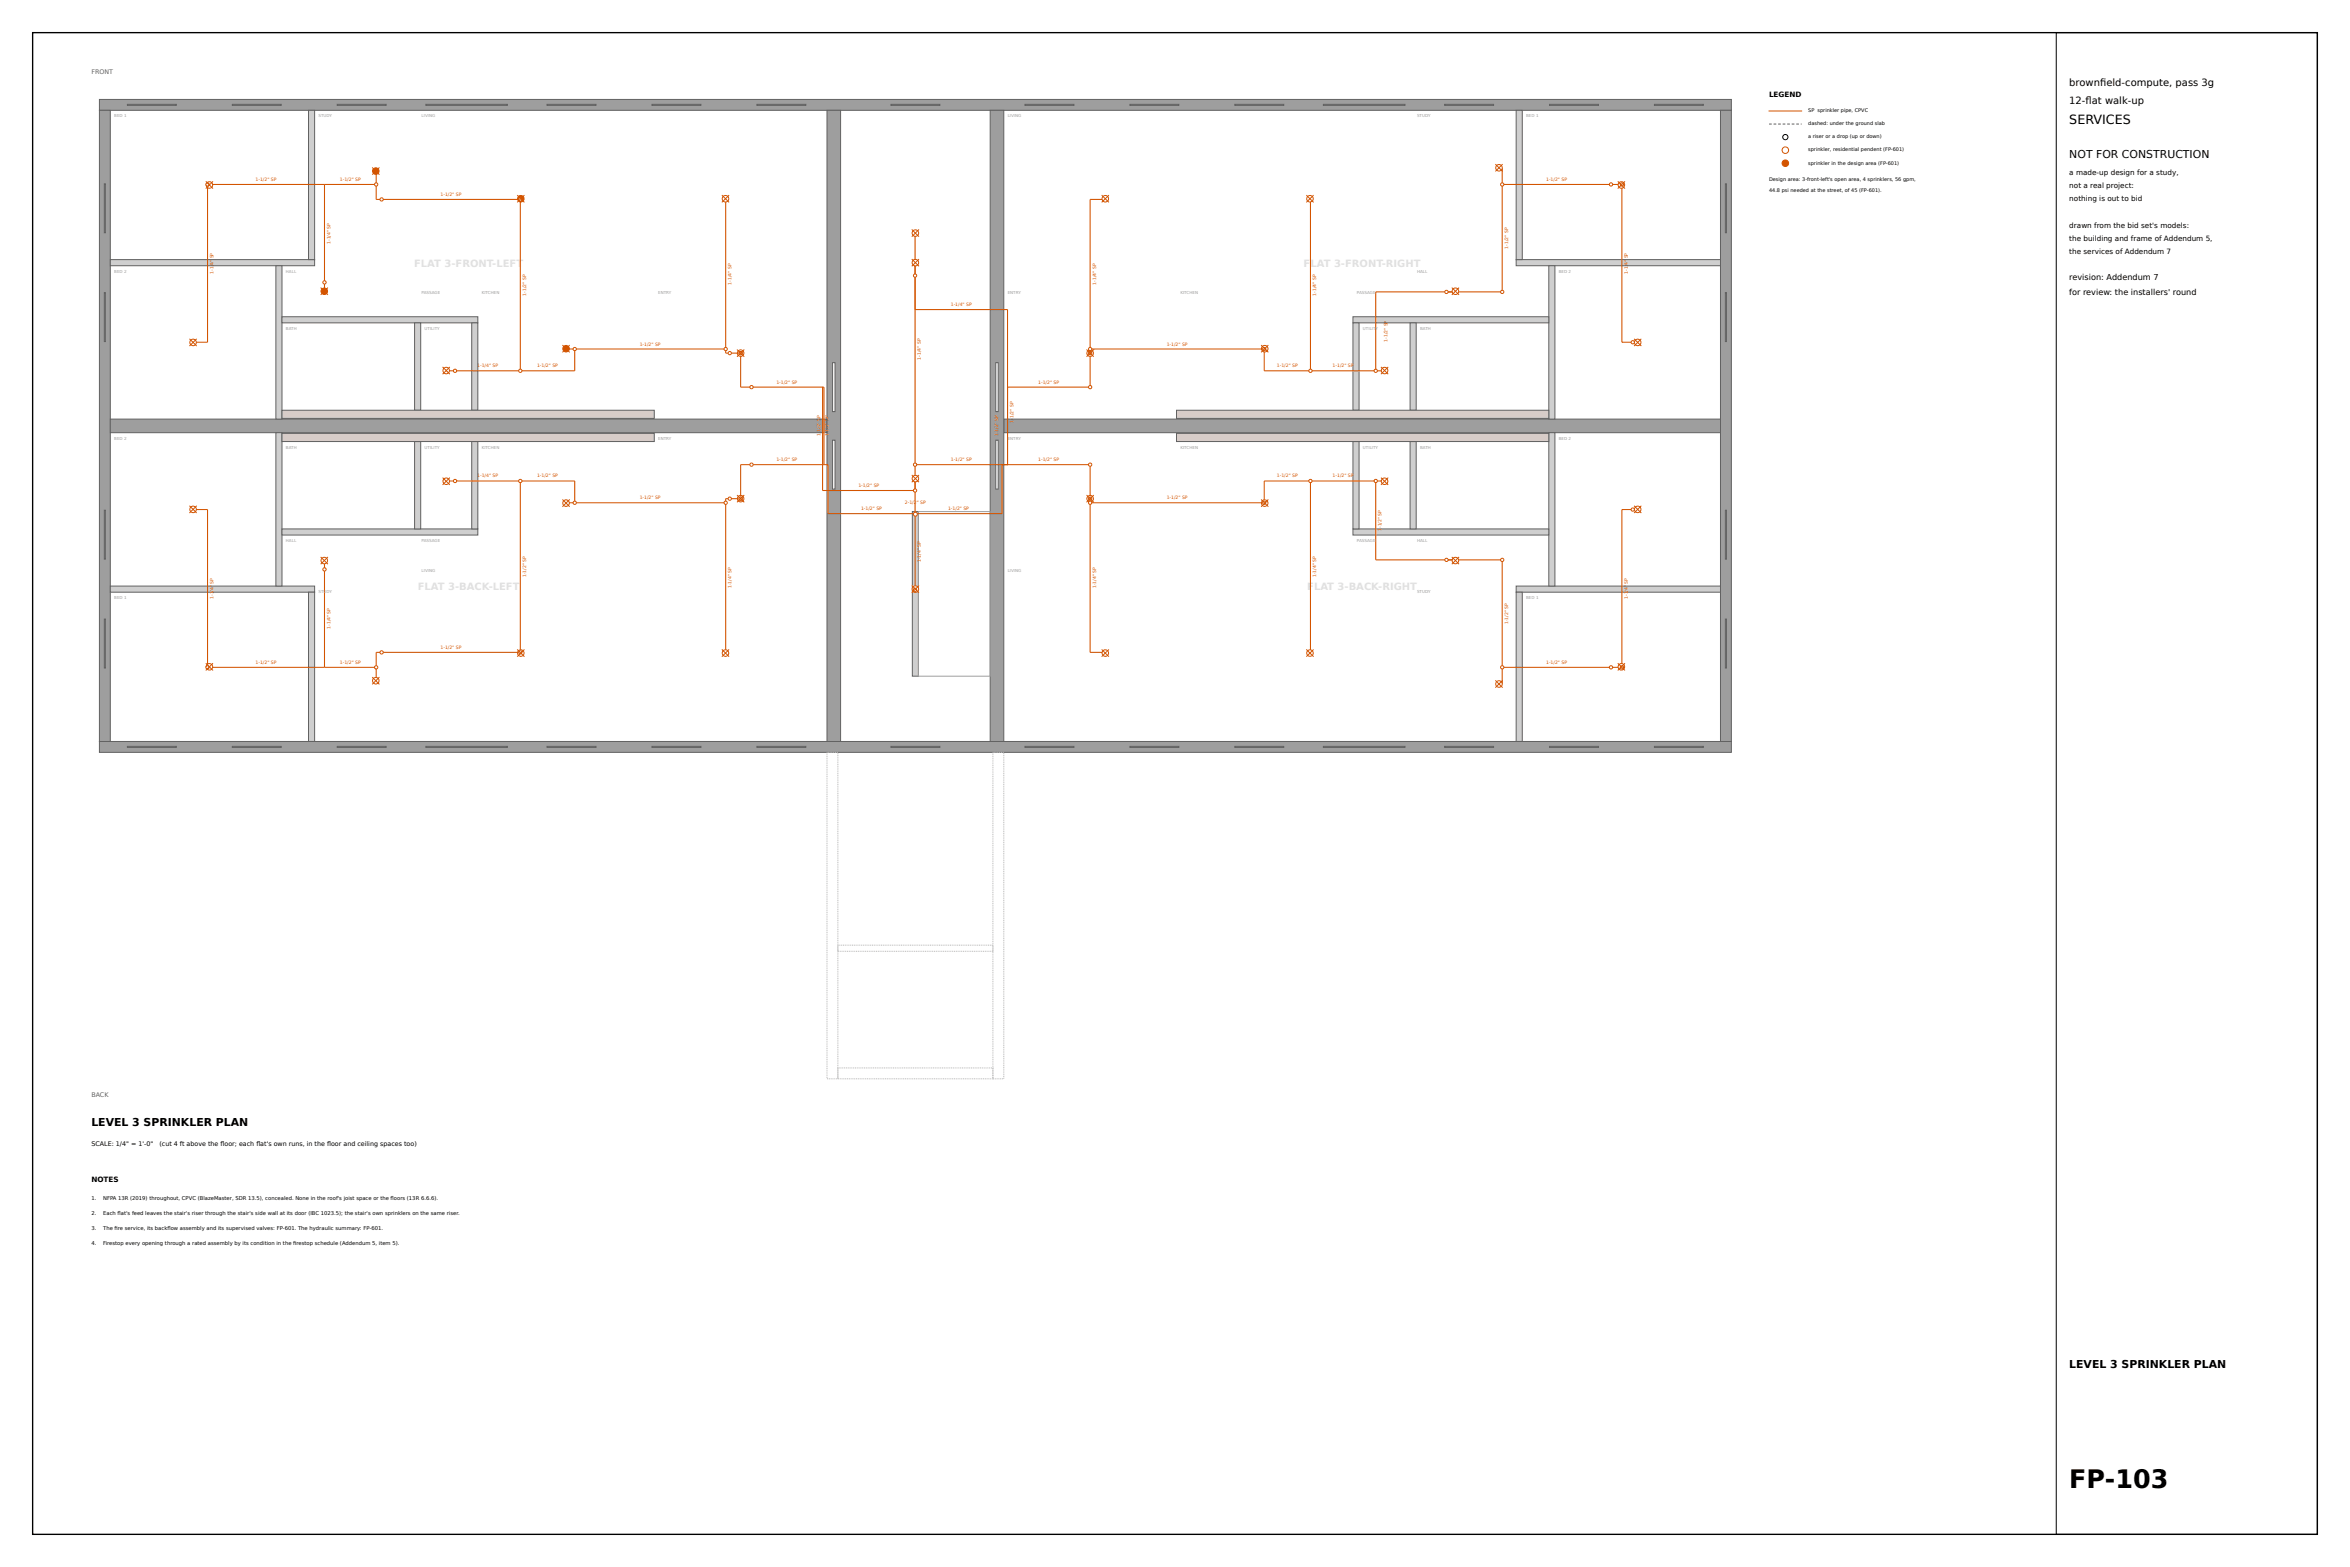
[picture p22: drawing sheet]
<svg xmlns="http://www.w3.org/2000/svg" width="914mm" height="610mm" viewBox="0 0 914 610" stroke-linecap="round" stroke-linejoin="round" font-family="sans-serif">
<defs><g id="words">
<text font-size="9.9" x="805.2" y="579">FP-103</text>
<text font-size="4.9" x="805.2" y="48.2">SERVICES</text>
<g font-size="4.2">
<text x="805.2" y="61.6">NOT FOR CONSTRUCTION</text>
<text x="35.6" y="438.1">LEVEL 3 SPRINKLER PLAN</text>
<text x="805.2" y="532.3">LEVEL 3 SPRINKLER PLAN</text>
</g>
<g font-size="3.9">
<text x="805.2" y="33.4">brownfeld-compute, pass 3g</text>
<text x="817.2" y="33.4">i</text>
<text x="805.2" y="40.4">12-fat walk-up</text>
<text x="811.5" y="40.4">l</text>
</g>
<g font-size="3.9" fill="#e0e0e0">
<text x="161.1" y="104">FLAT 3-FRONT-LEFT</text>
<text x="507.3" y="104">FLAT 3-FRONT-RIGHT</text>
<text x="162.5" y="229.4">FLAT 3-BACK-LEFT</text>
<text x="508.6" y="229.4">FLAT 3-BACK-RIGHT</text>
</g>
<g font-size="3.2">
<text x="805.2" y="109.1">revision: Addendum 7</text>
<text x="805.2" y="114.8">for review: the installers' round</text>
</g>
<g font-size="2.8">
<text x="688.3" y="37.7">LEGEND</text>
<text x="805.2" y="68.2">a made-up design for a study,</text>
<text x="805.2" y="73.3">not a real project:</text>
<text x="805.2" y="78.3">nothing is out to bid</text>
<text x="805.2" y="88.5">drawn from the bid set's models:</text>
<text x="805.2" y="93.6">the building and frame of Addendum 5,</text>
<text x="805.2" y="98.7">the services of Addendum 7</text>
<text x="35.6" y="459.9">NOTES</text>
</g>
<g font-size="2.5" fill="#616161">
<text x="35.6" y="28.6">FRONT</text>
<text x="35.6" y="426.6">BACK</text>
</g>
<g font-size="2.5">
<text x="35.6" y="445.7">SCALE: 1/4&quot; = 1'-0&quot;</text>
<text x="62" y="445.7">(cut 4 ft above the foor; each fat's own runs, in the foor and ceiling spaces too)</text>
<text x="85.8" y="445.7">l</text>
<text x="99.7" y="445.7">l</text>
<text x="127.3" y="445.7">l</text>
</g>
<g font-size="2">
<text x="35.6" y="467">1.</text>
<text x="40.1" y="467">NFPA 13R (2019) throughout, CPVC (BlazeMaster, SDR 13.5), concealed. None in the roof's joist space or the foors (13R 6.6.6).</text>
<text x="152" y="467">l</text>
<text x="35.6" y="472.8">2.</text>
<text x="40.1" y="472.8">Each fat's feed leaves the stair's riser through the stair's side wall at its door (IBC 1023.5); the stair's own sprinklers on the same riser.</text>
<text x="45.7" y="472.8">l</text>
<text x="35.6" y="478.6">3.</text>
<text x="40.1" y="478.6">The fre service, its backfow assembly and its supervised valves: FP-601. The hydraulic summary: FP-601.</text>
<text x="44.6" y="478.6">i</text>
<text x="65.1" y="478.6">l</text>
<text x="35.6" y="484.5">4.</text>
<text x="40.1" y="484.5">Firestop every opening through a rated assembly by its condition in the frestop schedule (Addendum 5, item 5).</text>
<text x="114.1" y="484.5">i</text>
</g>
<g font-size="1.9">
<text x="703.6" y="43.7">SP sprinkler pipe, CPVC</text>
<text x="703.6" y="48.8">dashed: under the ground slab</text>
<text x="703.6" y="53.8">a riser or a drop (up or down)</text>
<text x="703.6" y="58.9">sprinkler, residential pendent (FP-601)</text>
<text x="703.6" y="64">sprinkler in the design area (FP-601)</text>
<text x="688.3" y="70.4">Design area: 3-front-left's open area, 4 sprinklers, 56 gpm,</text>
<text x="688.3" y="74.7">44.8 psi needed at the street, of 45 (FP-601).</text>
</g>
<g font-size="1.8" fill="#d35400">
<text x="99.4" y="70.4">1-1/2&quot; SP</text>
<text x="132.2" y="70.4">1-1/2&quot; SP</text>
<text x="601.6" y="70.4">1-1/2&quot; SP</text>
<text x="171.4" y="76.2">1-1/2&quot; SP</text>
<text x="128.5" y="94.9" transform="rotate(-90 128.5 94.9)">1-1/4&quot; SP</text>
<text x="586.8" y="96.7" transform="rotate(-90 586.8 96.7)">1-1/2&quot; SP</text>
<text x="83" y="106.5" transform="rotate(-90 83 106.5)">1-1/4&quot; SP</text>
<text x="633.4" y="106.5" transform="rotate(-90 633.4 106.5)">1-1/4&quot; SP</text>
<text x="284.7" y="110.8" transform="rotate(-90 284.7 110.8)">1-1/4&quot; SP</text>
<text x="426.5" y="110.8" transform="rotate(-90 426.5 110.8)">1-1/4&quot; SP</text>
<text x="204.7" y="115" transform="rotate(-90 204.7 115)">1-1/2&quot; SP</text>
<text x="370" y="119.1">1-1/4&quot; SP</text>
<text x="512.2" y="115" transform="rotate(-90 512.2 115)">1-1/4&quot; SP</text>
<text x="248.9" y="134.4">1-1/2&quot; SP</text>
<text x="454" y="134.4">1-1/2&quot; SP</text>
<text x="539.8" y="133" transform="rotate(-90 539.8 133)">1-1/2&quot; SP</text>
<text x="185.7" y="142.9">1-1/4&quot; SP</text>
<text x="209" y="142.9">1-1/2&quot; SP</text>
<text x="358.3" y="139.9" transform="rotate(-90 358.3 139.9)">1-1/4&quot; SP</text>
<text x="496.8" y="142.9">1-1/2&quot; SP</text>
<text x="518.5" y="142.9">1-1/2&quot; SP</text>
<text x="302.1" y="149.2">1-1/2&quot; SP</text>
<text x="404" y="149.2">1-1/2&quot; SP</text>
<text x="394.3" y="164.4" transform="rotate(-90 394.3 164.4)">1-1/2&quot; SP</text>
<text x="319.2" y="169.8" transform="rotate(-90 319.2 169.8)">1-1/2&quot; SP</text>
<text x="322.4" y="169.8" transform="rotate(-90 322.4 169.8)">1-1/2&quot; SP</text>
<text x="388.4" y="169.8" transform="rotate(-90 388.4 169.8)">1-1/2&quot; SP</text>
<text x="302.1" y="179.4">1-1/2&quot; SP</text>
<text x="370" y="179.4">1-1/2&quot; SP</text>
<text x="404" y="179.4">1-1/2&quot; SP</text>
<text x="185.7" y="185.7">1-1/4&quot; SP</text>
<text x="209" y="185.7">1-1/2&quot; SP</text>
<text x="496.8" y="185.7">1-1/2&quot; SP</text>
<text x="518.5" y="185.7">1-1/2&quot; SP</text>
<text x="334" y="189.5">1-1/2&quot; SP</text>
<text x="248.9" y="194.2">1-1/2&quot; SP</text>
<text x="352.1" y="196.1">2-1/2&quot; SP</text>
<text x="454" y="194.2">1-1/2&quot; SP</text>
<text x="335" y="198.4">1-1/2&quot; SP</text>
<text x="368.9" y="198.4">1-1/2&quot; SP</text>
<text x="537.6" y="206.5" transform="rotate(-90 537.6 206.5)">1-1/2&quot; SP</text>
<text x="358.3" y="218.7" transform="rotate(-90 358.3 218.7)">1-1/4&quot; SP</text>
<text x="204.7" y="224.5" transform="rotate(-90 204.7 224.5)">1-1/2&quot; SP</text>
<text x="512.2" y="224.5" transform="rotate(-90 512.2 224.5)">1-1/4&quot; SP</text>
<text x="83" y="233" transform="rotate(-90 83 233)">1-1/4&quot; SP</text>
<text x="284.7" y="228.8" transform="rotate(-90 284.7 228.8)">1-1/4&quot; SP</text>
<text x="426.5" y="228.8" transform="rotate(-90 426.5 228.8)">1-1/4&quot; SP</text>
<text x="633.4" y="233" transform="rotate(-90 633.4 233)">1-1/4&quot; SP</text>
<text x="128.5" y="244.6" transform="rotate(-90 128.5 244.6)">1-1/4&quot; SP</text>
<text x="586.8" y="242.8" transform="rotate(-90 586.8 242.8)">1-1/2&quot; SP</text>
<text x="171.4" y="252.4">1-1/2&quot; SP</text>
<text x="99.4" y="258.2">1-1/2&quot; SP</text>
<text x="132.2" y="258.2">1-1/2&quot; SP</text>
<text x="601.6" y="258.2">1-1/2&quot; SP</text>
</g>
<g font-size="1.6" fill="#9e9e9e">
<text x="44.4" y="45.6">BED 1</text>
<text x="123.9" y="45.6">STUDY</text>
<text x="164" y="45.6">LIVING</text>
<text x="392.1" y="45.6">LIVING</text>
<text x="551.4" y="45.6">STUDY</text>
<text x="593.8" y="45.6">BED 1</text>
<text x="44.4" y="106.1">BED 2</text>
<text x="111.2" y="106.1">HALL</text>
<text x="551.4" y="106.1">HALL</text>
<text x="606.5" y="106.1">BED 2</text>
<text x="164" y="114.4">PASSAGE</text>
<text x="187.4" y="114.4">KITCHEN</text>
<text x="256.1" y="114.4">ENTRY</text>
<text x="392.1" y="114.4">ENTRY</text>
<text x="459.3" y="114.4">KITCHEN</text>
<text x="528" y="114.4">PASSAGE</text>
<text x="111.2" y="128.3">BATH</text>
<text x="165.2" y="128.3">UTILITY</text>
<text x="530.3" y="128.3">UTILITY</text>
<text x="552.6" y="128.3">BATH</text>
<text x="44.4" y="171.1">BED 2</text>
<text x="256.1" y="171.1">ENTRY</text>
<text x="392.1" y="171.1">ENTRY</text>
<text x="606.5" y="171.1">BED 2</text>
<text x="111.2" y="174.5">BATH</text>
<text x="165.2" y="174.5">UTILITY</text>
<text x="187.4" y="174.5">KITCHEN</text>
<text x="459.3" y="174.5">KITCHEN</text>
<text x="530.3" y="174.5">UTILITY</text>
<text x="552.6" y="174.5">BATH</text>
<text x="111.2" y="210.9">HALL</text>
<text x="164" y="210.9">PASSAGE</text>
<text x="528" y="210.9">PASSAGE</text>
<text x="551.4" y="210.9">HALL</text>
<text x="164" y="222.4">LIVING</text>
<text x="392.1" y="222.4">LIVING</text>
<text x="44.4" y="233.1">BED 1</text>
<text x="123.9" y="230.7">STUDY</text>
<text x="551.4" y="230.7">STUDY</text>
<text x="593.8" y="233.1">BED 1</text>
</g>
</g></defs>
<path d="M12.7 12.7h889v584.2h-889z" fill="none" stroke="#000" stroke-width=".53"/>
<path d="M800.1 12.7h101.6v584.2h-101.6z" fill="none" stroke="#000" stroke-width=".39"/>
<g fill="#9e9e9e" stroke="#616161" stroke-width=".39">
<path d="M38.7 38.7h635v4.2h-635z"/>
<path d="M38.7 288.5h635v4.2h-635z"/>
<path d="M38.7 42.9h4.2v245.6h-4.2z"/>
<path d="M669.5 42.9h4.2v245.6h-4.2z"/>
<path d="M42.9 163h278.9v5.3h-278.9z"/>
<path d="M390.6 163h278.9v5.3h-278.9z"/>
<path d="M321.8 42.9h5.3v245.6h-5.3z"/>
<path d="M385.3 42.9h5.3v245.6h-5.3z"/>
</g>
<g fill="#cfcfcf" stroke="#616161" stroke-width=".39">
<path d="M355 199h2.4v64.1h-2.4z"/>
<path d="M42.9 101h79.5v2.4h-79.5z"/>
<path d="M120 42.9h2.4v58.1h-2.4z"/>
<path d="M107.3 103.4h2.4v59.6h-2.4z"/>
<path d="M109.7 123.2h76.2v2.4h-76.2z"/>
<path d="M161.3 125.6h2.4v34h-2.4z"/>
<path d="M183.5 125.6h2.4v34h-2.4z"/>
</g>
<path d="M109.7 159.6h144.9v3.2h-144.9z" fill="#d7ccc8" stroke="#616161" stroke-width=".39"/>
<g fill="#cfcfcf" stroke="#616161" stroke-width=".39">
<path d="M589.9 101h79.6v2.4h-79.6z"/>
<path d="M589.9 42.9h2.4v58.1h-2.4z"/>
<path d="M602.6 103.4h2.4v59.6h-2.4z"/>
<path d="M526.4 123.2h76.2v2.4h-76.2z"/>
<path d="M548.7 125.6h2.4v34h-2.4z"/>
<path d="M526.4 125.6h2.4v34h-2.4z"/>
</g>
<path d="M457.8 159.6h144.8v3.2h-144.8z" fill="#d7ccc8" stroke="#616161" stroke-width=".39"/>
<g fill="#cfcfcf" stroke="#616161" stroke-width=".39">
<path d="M42.9 228h79.5v2.4h-79.5z"/>
<path d="M120 230.4h2.4v58.1h-2.4z"/>
<path d="M107.3 168.3h2.4v59.7h-2.4z"/>
<path d="M109.7 205.8h76.2v2.4h-76.2z"/>
<path d="M161.3 171.8h2.4v34h-2.4z"/>
<path d="M183.5 171.8h2.4v34h-2.4z"/>
</g>
<path d="M109.7 168.6h144.9v3.2h-144.9z" fill="#d7ccc8" stroke="#616161" stroke-width=".39"/>
<g fill="#cfcfcf" stroke="#616161" stroke-width=".39">
<path d="M589.9 228h79.6v2.4h-79.6z"/>
<path d="M589.9 230.4h2.4v58.1h-2.4z"/>
<path d="M602.6 168.3h2.4v59.7h-2.4z"/>
<path d="M526.4 205.8h76.2v2.4h-76.2z"/>
<path d="M548.7 171.8h2.4v34h-2.4z"/>
<path d="M526.4 171.8h2.4v34h-2.4z"/>
</g>
<path d="M457.8 168.6h144.8v3.2h-144.8z" fill="#d7ccc8" stroke="#616161" stroke-width=".39"/>
<path d="M321.8 292.7h4.2v127h-4.2zM386.3 292.7h4.3v127h-4.3zM326 367.7h60.3v2.4h-60.3zM326 415.5h60.3v4.2h-60.3z" fill="none" stroke="#bdbdbd" stroke-width=".39" stroke-dasharray=".4 .3" stroke-linecap="butt"/>
<g fill="#fff" stroke="#616161" stroke-width=".39">
<path d="M165.7 290.4h31.7v.4h-31.7z"/>
<path d="M514.9 290.4h31.8v.4h-31.8z"/>
<path d="M165.7 40.6h31.7v.4h-31.7z"/>
<path d="M514.9 40.6h31.8v.4h-31.8z"/>
<path d="M324 141.1h.9v19h-.9z"/>
<path d="M324 171.2h.9v19.1h-.9z"/>
<path d="M387.5 141.1h.9v19h-.9z"/>
<path d="M387.5 171.2h.9v19.1h-.9z"/>
<path d="M49.6 290.4h19v.4h-19z"/>
<path d="M90.4 290.4h19v.4h-19z"/>
<path d="M131.2 290.4h19.1v.4h-19.1z"/>
<path d="M212.9 290.4h19v.4h-19z"/>
<path d="M253.7 290.4h19v.4h-19z"/>
<path d="M294.5 290.4h19v.4h-19z"/>
<path d="M40.6 198.5h.4v19h-.4z"/>
<path d="M40.6 240.8h.4v19.1h-.4z"/>
<path d="M398.8 290.4h19.1v.4h-19.1z"/>
<path d="M439.6 290.4h19.1v.4h-19.1z"/>
<path d="M480.5 290.4h19v.4h-19z"/>
<path d="M562.1 290.4h19.1v.4h-19.1z"/>
<path d="M602.9 290.4h19.1v.4h-19.1z"/>
<path d="M643.7 290.4h19.1v.4h-19.1z"/>
<path d="M671.4 198.5h.4v19h-.4z"/>
<path d="M671.4 240.8h.4v19.1h-.4z"/>
<path d="M49.6 40.6h19v.4h-19z"/>
<path d="M90.4 40.6h19v.4h-19z"/>
<path d="M131.2 40.6h19.1v.4h-19.1z"/>
<path d="M212.9 40.6h19v.4h-19z"/>
<path d="M253.7 40.6h19v.4h-19z"/>
<path d="M294.5 40.6h19v.4h-19z"/>
<path d="M40.6 71.5h.4v19h-.4z"/>
<path d="M40.6 113.8h.4v19.1h-.4z"/>
<path d="M398.8 40.6h19.1v.4h-19.1z"/>
<path d="M439.6 40.6h19.1v.4h-19.1z"/>
<path d="M480.5 40.6h19v.4h-19z"/>
<path d="M562.1 40.6h19.1v.4h-19.1z"/>
<path d="M602.9 40.6h19.1v.4h-19.1z"/>
<path d="M643.7 40.6h19.1v.4h-19.1z"/>
<path d="M671.4 71.5h.4v19h-.4z"/>
<path d="M671.4 113.8h.4v19.1h-.4z"/>
<path d="M346.7 290.4h19v.4h-19z"/>
<path d="M346.7 40.6h19v.4h-19z"/>
</g>
<path d="M357.4 199h27.9v64.1h-27.9z" fill="none" stroke="#9e9e9e" stroke-width=".39"/>
<circle cx="694.7" cy="53.3" r="1.02" fill="#fff" stroke="#000" stroke-width=".39"/>
<circle cx="694.7" cy="58.4" r="1.27" fill="#fff" stroke="#d35400" stroke-width=".39"/>
<circle cx="694.7" cy="63.5" r="1.27" fill="#d35400" stroke="#d35400" stroke-width=".39"/>
<g fill="none" stroke="#d35400" stroke-width=".41">
<path d="M81.3 71.8l.2 .2M126.3 71.8v41.8l-.1-.3M146.2 66.6l.2 11h56.1M146.4 71.8h-65.6v61.3h-5.9l.2 .1M202.5 77.6v66.7M202.7 77.3l-.2 .3M282.3 77.3l.1 60.1h5.8v13.2h32.4v30.2M430.1 77.3l-.6 .3h-5.3v73h-32.3M509.7 77.3l.2 67M583.3 65.3l1.2 .1v48.2h-49.2v30.7M584.5 71.8h46.6M631.1 71.8v61.3h6.3l-.2 .1"/>
<path d="M631.1 71.8l-.2 .2M356.1 90.8v138.6l.1-.2M356.2 102.2l-.1 .8M566.3 113.3l.2 .3M220.3 135.7l62.1 .1M223.6 135.8v8.5l-50-.1M356.1 120.4h35.9v60.4M424.2 135.8h67.7M491.9 135.8v8.5h47.1l-.3-.1M492.1 135.7l-.2 .1M320.1 150.6v40.2h36M75.1 198.2h-.2h5.9v61.4h65.6"/>
<path d="M173.6 187.2l50-.1v8.5M202.5 187.1v66.7M282.4 195.6l-62.1 .1M356.1 180.8h68.1v73h5.3l.6 .3M356.1 199.8l.1 .2M356.1 186.1l.1 .1M389.9 180.8v19h-67.7v-19h-34v13.2h-5.8l-.1 60.1M424.2 195.6h67.7M491.9 195.6l.2 .1M509.9 187.1l-.2 67M535.3 187.1v30.7h49.2v48.2l-1.2 .1M538.7 187.2l.3-.1h-47.1v8.5"/>
<path d="M637.2 198.2h.2h-6.3v61.4M126.2 218.1l.1-.3v41.8M566.5 217.8l-.2 .3M81.5 259.4l-.2 .2M202.5 253.8l.2 .3M202.5 253.8h-56.1l-.2 11M584.5 259.6h46.6M630.9 259.4l.2 .2"/>
</g>
<path d="M688.3 43.2h12.7" fill="none" stroke="#d35400" stroke-width=".39"/>
<path d="M688.3 48.3h12.7" fill="none" stroke="#616161" stroke-width=".39" stroke-dasharray="1.1 .7" stroke-linecap="butt"/>
<g fill="#fff" stroke="#d35400" stroke-width=".39">
<circle cx="288.2" cy="194" r="1.27"/>
<circle cx="282.3" cy="254.1" r="1.27"/>
<circle cx="220.3" cy="195.7" r="1.27"/>
<circle cx="173.6" cy="187.2" r="1.27"/>
<circle cx="202.7" cy="254.1" r="1.27"/>
<circle cx="146.2" cy="264.8" r="1.27"/>
<circle cx="81.5" cy="259.4" r="1.27"/>
<circle cx="126.2" cy="218.1" r="1.27"/>
<circle cx="75.1" cy="198.2" r="1.27"/>
<circle cx="424.2" cy="194" r="1.27"/>
<circle cx="430.1" cy="254.1" r="1.27"/>
<circle cx="492.1" cy="195.7" r="1.27"/>
<circle cx="538.7" cy="187.2" r="1.27"/>
<circle cx="566.3" cy="218.1" r="1.27"/>
<circle cx="509.7" cy="254.1" r="1.27"/>
<circle cx="583.3" cy="266.1" r="1.27"/>
<circle cx="630.9" cy="259.4" r="1.27"/>
<circle cx="637.2" cy="198.2" r="1.27"/>
<circle cx="288.2" cy="137.4" r="1.27"/>
<circle cx="282.3" cy="77.3" r="1.27"/>
</g>
<circle cx="220.3" cy="135.7" r="1.27" fill="#d35400" stroke="#d35400" stroke-width=".39"/>
<circle cx="173.6" cy="144.2" r="1.27" fill="#fff" stroke="#d35400" stroke-width=".39"/>
<g fill="#d35400" stroke="#d35400" stroke-width=".39">
<circle cx="202.7" cy="77.3" r="1.27"/>
<circle cx="146.2" cy="66.6" r="1.27"/>
</g>
<circle cx="81.5" cy="72" r="1.27" fill="#fff" stroke="#d35400" stroke-width=".39"/>
<circle cx="126.2" cy="113.3" r="1.27" fill="#d35400" stroke="#d35400" stroke-width=".39"/>
<g fill="#fff" stroke="#d35400" stroke-width=".39">
<circle cx="75.1" cy="133.2" r="1.27"/>
<circle cx="424.2" cy="137.4" r="1.27"/>
<circle cx="430.1" cy="77.3" r="1.27"/>
<circle cx="492.1" cy="135.7" r="1.27"/>
<circle cx="538.7" cy="144.2" r="1.27"/>
<circle cx="566.3" cy="113.3" r="1.27"/>
<circle cx="509.7" cy="77.3" r="1.27"/>
<circle cx="583.3" cy="65.3" r="1.27"/>
<circle cx="630.9" cy="72" r="1.27"/>
<circle cx="637.2" cy="133.2" r="1.27"/>
<circle cx="356.2" cy="186.2" r="1.27"/>
<circle cx="356.2" cy="90.7" r="1.27"/>
<circle cx="356.2" cy="229.2" r="1.27"/>
<circle cx="356.2" cy="102.2" r="1.27"/>
<circle cx="292.4" cy="180.8" r=".63"/>
<circle cx="288.2" cy="194" r=".63"/>
<circle cx="284" cy="194" r=".63"/>
<circle cx="282.4" cy="195.6" r=".63"/>
<circle cx="223.6" cy="195.6" r=".63"/>
<circle cx="177.1" cy="187.1" r=".63"/>
<circle cx="202.5" cy="187.1" r=".63"/>
<circle cx="202.5" cy="253.8" r=".63"/>
<circle cx="148.5" cy="253.8" r=".63"/>
<circle cx="146.4" cy="259.6" r=".63"/>
<circle cx="80.8" cy="259.6" r=".63"/>
<circle cx="126.3" cy="221.5" r=".63"/>
<circle cx="424.2" cy="180.8" r=".63"/>
<circle cx="424.2" cy="194" r=".63"/>
<circle cx="424.2" cy="195.6" r=".63"/>
<circle cx="491.9" cy="195.6" r=".63"/>
<circle cx="535.3" cy="187.1" r=".63"/>
<circle cx="562.8" cy="217.8" r=".63"/>
<circle cx="509.9" cy="187.1" r=".63"/>
<circle cx="584.5" cy="217.8" r=".63"/>
<circle cx="584.5" cy="259.6" r=".63"/>
<circle cx="626.9" cy="259.6" r=".63"/>
<circle cx="631.1" cy="259.6" r=".63"/>
<circle cx="635.3" cy="198.2" r=".63"/>
<circle cx="292.4" cy="150.6" r=".63"/>
<circle cx="288.2" cy="137.4" r=".63"/>
<circle cx="284" cy="137.4" r=".63"/>
<circle cx="282.4" cy="135.8" r=".63"/>
<circle cx="223.6" cy="135.8" r=".63"/>
<circle cx="177.1" cy="144.3" r=".63"/>
<circle cx="202.5" cy="144.3" r=".63"/>
<circle cx="202.5" cy="77.6" r=".63"/>
<circle cx="148.5" cy="77.6" r=".63"/>
<circle cx="146.4" cy="71.8" r=".63"/>
<circle cx="80.8" cy="71.8" r=".63"/>
<circle cx="126.3" cy="109.9" r=".63"/>
<circle cx="424.2" cy="150.6" r=".63"/>
<circle cx="424.2" cy="137.4" r=".63"/>
<circle cx="424.2" cy="135.8" r=".63"/>
<circle cx="491.9" cy="135.8" r=".63"/>
<circle cx="535.3" cy="144.3" r=".63"/>
<circle cx="562.8" cy="113.6" r=".63"/>
<circle cx="509.9" cy="144.3" r=".63"/>
<circle cx="584.5" cy="113.6" r=".63"/>
<circle cx="584.5" cy="71.8" r=".63"/>
<circle cx="626.9" cy="71.8" r=".63"/>
<circle cx="631.1" cy="71.8" r=".63"/>
<circle cx="635.3" cy="133.1" r=".63"/>
<circle cx="356.1" cy="190.8" r=".63"/>
<circle cx="356.1" cy="180.8" r=".63"/>
<circle cx="356.1" cy="229.4" r=".63"/>
<circle cx="356.1" cy="107.2" r=".63"/>
<circle cx="356.2" cy="200" r=".76"/>
</g>
<g fill="none" stroke="#d35400" stroke-width=".39">
<path d="M80.2 70.7l2.6 2.5M82.8 70.7l-2.6 2.5M145 65.3l2.5 2.5M147.5 65.3l-2.5 2.5M201.4 76l2.5 2.6M203.9 76l-2.5 2.6M281 76l2.6 2.6M283.6 76l-2.6 2.6M428.8 76l2.5 2.6M431.3 76l-2.5 2.6M508.4 76l2.6 2.6M511 76l-2.6 2.6"/>
<path d="M582 64l2.5 2.5M584.5 64l-2.5 2.5M629.6 70.7l2.6 2.5M632.2 70.7l-2.6 2.5M354.9 89.4l2.6 2.5M357.5 89.4l-2.6 2.5M124.9 112l2.5 2.6M127.4 112l-2.5 2.6M354.9 100.9l2.6 2.6M357.5 100.9l-2.6 2.6M565 112l2.6 2.6M567.6 112l-2.6 2.6"/>
<path d="M73.9 131.9l2.5 2.6M76.4 131.9l-2.5 2.6M219 134.4l2.5 2.5M221.5 134.4l-2.5 2.5M286.9 136.1l2.6 2.5M289.5 136.1l-2.6 2.5M422.9 136.1l2.6 2.5M425.5 136.1l-2.6 2.5M490.8 134.4l2.6 2.5M493.4 134.4l-2.6 2.5M636 131.9l2.5 2.6M638.5 131.9l-2.5 2.6"/>
<path d="M172.4 142.9l2.5 2.5M174.9 142.9l-2.5 2.5M537.5 142.9l2.5 2.5M540 142.9l-2.5 2.5M73.9 196.9l2.5 2.5M76.4 196.9l-2.5 2.5M172.4 185.9l2.5 2.6M174.9 185.9l-2.5 2.6M219 194.4l2.5 2.6M221.5 194.4l-2.5 2.6M286.9 192.7l2.6 2.6M289.5 192.7l-2.6 2.6"/>
<path d="M354.9 184.9l2.6 2.6M357.5 184.9l-2.6 2.6M422.9 192.7l2.6 2.6M425.5 192.7l-2.6 2.6M490.8 194.4l2.6 2.6M493.4 194.4l-2.6 2.6M537.5 185.9l2.5 2.6M540 185.9l-2.5 2.6M636 196.9l2.5 2.5M638.5 196.9l-2.5 2.5M124.9 216.8l2.5 2.5M127.4 216.8l-2.5 2.5"/>
<path d="M565 216.8l2.6 2.5M567.6 216.8l-2.6 2.5M354.9 227.9l2.6 2.6M357.5 227.9l-2.6 2.6M80.2 258.1l2.6 2.6M82.8 258.1l-2.6 2.6M201.4 252.8l2.5 2.5M203.9 252.8l-2.5 2.5M281 252.8l2.6 2.5M283.6 252.8l-2.6 2.5M428.8 252.8l2.5 2.5M431.3 252.8l-2.5 2.5"/>
<path d="M508.4 252.8l2.6 2.5M511 252.8l-2.6 2.5M629.6 258.1l2.6 2.6M632.2 258.1l-2.6 2.6M145 263.5l2.5 2.6M147.5 263.5l-2.5 2.6M582 264.8l2.5 2.6M584.5 264.8l-2.5 2.6"/>
</g>
<use href="#words"/>
</svg>
